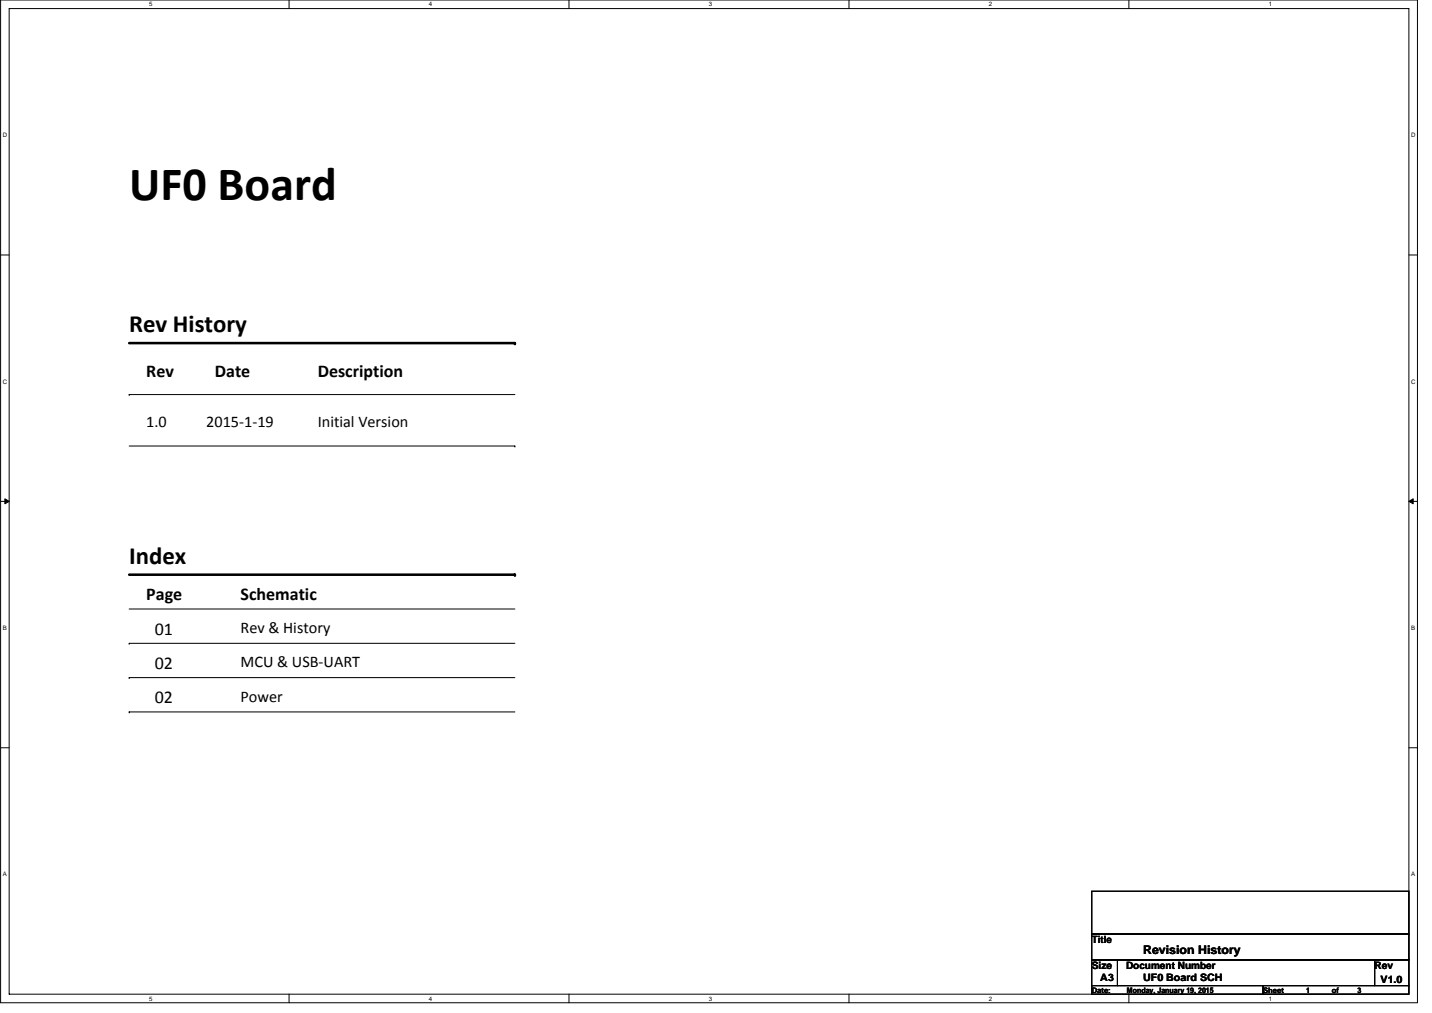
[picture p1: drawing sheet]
<svg xmlns="http://www.w3.org/2000/svg" width="297mm" height="210mm" viewBox="0 0 297 210" stroke-linecap="round" stroke-linejoin="round" font-family="sans-serif">
<defs><g id="words">
<text font-size="9.9" x="26.8" y="41.5">UF0 Board</text>
<g font-size="5.1">
<text x="26.8" y="68.9">Rev History</text>
<text x="26.8" y="116.9">Index</text>
</g>
<g font-size="3.7">
<text x="30.3" y="78.2">Rev</text>
<text x="44.6" y="78.2">Date</text>
<text x="65.9" y="78.2">Description</text>
<text x="30.3" y="124.5">Page</text>
<text x="49.9" y="124.5">Schematic</text>
<text x="32.1" y="131.6">01</text>
<text x="32.1" y="138.7">02</text>
<text x="32.1" y="145.8">02</text>
</g>
<g font-size="3.4">
<text x="30.3" y="88.5">1.0</text>
<text x="42.8" y="88.5">2015-1-19</text>
<text x="65.9" y="88.5">Initial Version</text>
<text x="49.9" y="131.2">Rev &amp; History</text>
<text x="49.9" y="138.3">MCU &amp; USB-UART</text>
<text x="49.9" y="145.4">Power</text>
</g>
<text font-size="2.5" x="237.1" y="197.7">Revision History</text>
<g font-size="2.1">
<text x="226.5" y="195.6">Title</text>
<text x="226.5" y="200.9">Size</text>
<text x="228.2" y="203.4">A3</text>
<text x="233.6" y="200.9">Document Number</text>
<text x="237.1" y="203.4">UF0 Board SCH</text>
<text x="285.1" y="200.9">Rev</text>
<text x="286.4" y="203.8">V1.0</text>
</g>
<g font-size="1.6">
<text x="226.5" y="205.8">Date:</text>
<text x="233.8" y="205.8">Monday, January 19, 2015</text>
<text x="262" y="205.8">Sheet</text>
<text x="270.9" y="205.8">1</text>
<text x="276.2" y="205.8">of</text>
<text x="281.6" y="205.8">3</text>
</g>
<g font-size="1.3">
<text x="30.9" y="1.3">5</text>
<text x="89" y="1.3">4</text>
<text x="147" y="1.3">3</text>
<text x="205.1" y="1.3">2</text>
<text x="263.2" y="1.3">1</text>
<text x=".6" y="28.4">D</text>
<text x="292.7" y="28.4">D</text>
<text x=".6" y="79.5">C</text>
<text x="292.7" y="79.5">C</text>
<text x=".6" y="130.6">B</text>
<text x="292.7" y="130.6">B</text>
<text x=".6" y="181.7">A</text>
<text x="292.7" y="181.7">A</text>
<text x="30.9" y="207.4">5</text>
<text x="89" y="207.4">4</text>
<text x="147" y="207.4">3</text>
<text x="205.1" y="207.4">2</text>
<text x="263.2" y="207.4">1</text>
</g>
</g></defs>
<path d="M.1 0h293.9v207.9h-293.9zM1.9 1.8h290.3v204.3h-290.3z" fill="none" stroke="#000" stroke-width=".21"/>
<g fill="#fff">
<path d="M30.9 .2h.7v1.4h-.7z"/>
<path d="M30.9 206.3h.7v1.4h-.7z"/>
</g>
<path d="M60 0v1.8M60 206.1v1.8" fill="none" stroke="#000" stroke-width=".21"/>
<g fill="#fff">
<path d="M89 .2h.7v1.4h-.7z"/>
<path d="M89 206.3h.7v1.4h-.7z"/>
</g>
<path d="M118 0v1.8M118 206.1v1.8" fill="none" stroke="#000" stroke-width=".21"/>
<g fill="#fff">
<path d="M147 .2h.7v1.4h-.7z"/>
<path d="M147 206.3h.7v1.4h-.7z"/>
</g>
<path d="M176.1 0v1.8M176.1 206.1v1.8" fill="none" stroke="#000" stroke-width=".21"/>
<g fill="#fff">
<path d="M205.1 .2h.7v1.4h-.7z"/>
<path d="M205.1 206.3h.7v1.4h-.7z"/>
</g>
<path d="M234.2 0v1.8M234.2 206.1v1.8" fill="none" stroke="#000" stroke-width=".21"/>
<g fill="#fff">
<path d="M263.2 .2h.7v1.4h-.7z"/>
<path d="M263.2 206.3h.7v1.4h-.7z"/>
<path d="M.6 27.3h.9v1.4h-.9z"/>
<path d="M292.7 27.3h.9v1.4h-.9z"/>
<path d="M.6 78.4h.9v1.4h-.9z"/>
<path d="M292.7 78.4h.9v1.4h-.9z"/>
</g>
<path d="M.1 52.9h1.8M292.2 52.9h1.8" fill="none" stroke="#000" stroke-width=".21"/>
<g fill="#fff">
<path d="M.6 129.5h.8v1.4h-.8z"/>
<path d="M292.7 129.5h.8v1.4h-.8z"/>
</g>
<path d="M.1 103.9h1.8M292.2 103.9h1.8" fill="none" stroke="#000" stroke-width=".21"/>
<path d="M1 103.4l.9 .5-.9 .5zM292.2 103.9l.9-.5v1z" fill="#000" stroke="#000" stroke-width=".21"/>
<g fill="#fff">
<path d="M.5 180.5h.9v1.4h-.9z"/>
<path d="M292.7 180.5h.8v1.4h-.8z"/>
</g>
<g fill="none" stroke="#000" stroke-width=".21">
<path d="M26.8 81.8h.1M26.8 81.8h80M26.8 92.5h80M106.8 92.5h.1M26.8 126.2h80M26.8 133.3h.1M26.8 133.3h80M.1 155h1.8M26.8 140.5h.1M26.8 147.6h.1M26.8 140.5h80M26.8 147.6h80"/>
<path d="M292.2 155h1.8M226.5 184.7h65.7v8.9h-65.7zM226.5 193.6h65.7v5.4h-65.7zM226.5 199h5.3v5.3h-5.3zM231.8 199h53.3v5.3h-53.3zM285.1 199h7.1v5.3h-7.1zM226.5 204.3h35.5v1.8h-35.5zM262 204.3h30.2v1.8h-30.2z"/>
</g>
<path d="M26.8 71.1h80M106.8 71.1h.1M26.8 119.1h80M106.8 119.1h.1" fill="none" stroke="#000" stroke-width=".53"/>
<use href="#words"/>
</svg>
